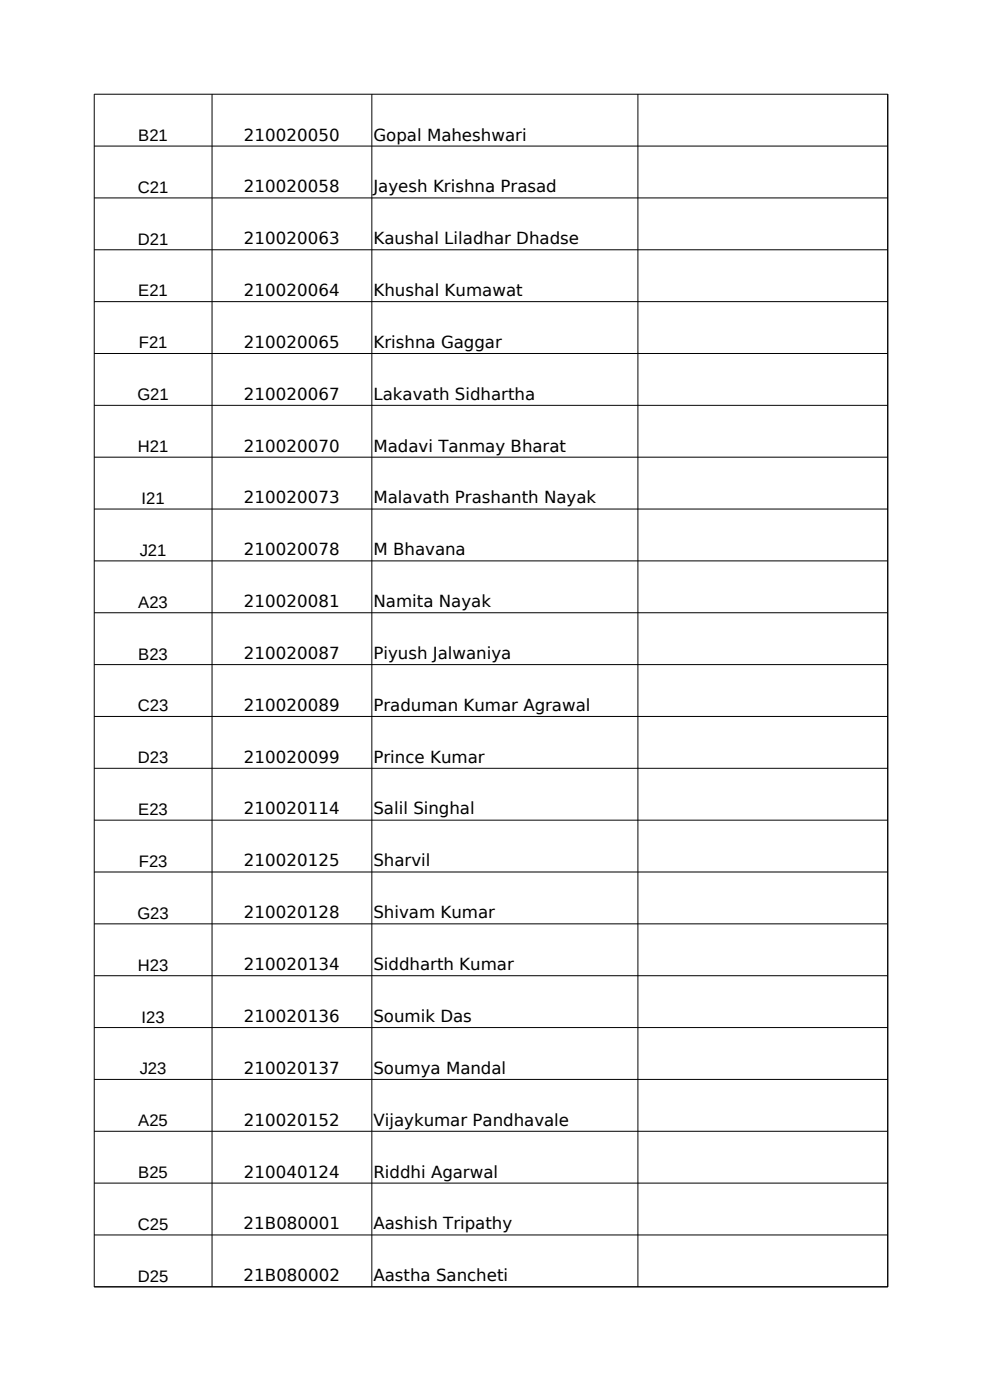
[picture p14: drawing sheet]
<svg xmlns="http://www.w3.org/2000/svg" width="210mm" height="297mm" viewBox="0 0 210 297" stroke-linecap="round" stroke-linejoin="round" font-family="sans-serif">
<defs><g id="words">
<g font-size="3.5">
<text x="29.3" y="29.9">B21</text>
<text x="51.8" y="29.8">210020050</text>
<text x="79.2" y="29.8">Gopal Maheshwari</text>
<text x="29.2" y="40.9">C21</text>
<text x="51.8" y="40.8">210020058</text>
<text x="79.2" y="40.8">Jayesh Krishna Prasad</text>
<text x="29.2" y="51.9">D21</text>
<text x="51.8" y="51.8">210020063</text>
<text x="79.2" y="51.8">Kaushal Liladhar Dhadse</text>
<text x="29.3" y="62.9">E21</text>
<text x="51.8" y="62.8">210020064</text>
<text x="79.2" y="62.8">Khushal Kumawat</text>
<text x="29.5" y="73.9">F21</text>
<text x="51.8" y="73.8">210020065</text>
<text x="79.2" y="73.8">Krishna Gaggar</text>
<text x="29.1" y="84.9">G21</text>
<text x="51.8" y="84.8">210020067</text>
<text x="79.2" y="84.8">Lakavath Sidhartha</text>
<text x="29.2" y="95.9">H21</text>
<text x="51.8" y="95.8">210020070</text>
<text x="79.2" y="95.8">Madavi Tanmay Bharat</text>
<text x="30" y="106.9">I21</text>
<text x="51.8" y="106.8">210020073</text>
<text x="79.2" y="106.8">Malavath Prashanth Nayak</text>
<text x="29.6" y="117.9">J21</text>
<text x="51.8" y="117.8">210020078</text>
<text x="79.2" y="117.8">M Bhavana</text>
<text x="29.3" y="128.9">A23</text>
<text x="51.8" y="128.8">210020081</text>
<text x="79.2" y="128.8">Namita Nayak</text>
<text x="29.3" y="139.9">B23</text>
<text x="51.8" y="139.8">210020087</text>
<text x="79.2" y="139.8">Piyush Jalwaniya</text>
<text x="29.2" y="150.9">C23</text>
<text x="51.8" y="150.8">210020089</text>
<text x="79.2" y="150.8">Praduman Kumar Agrawal</text>
<text x="29.2" y="161.9">D23</text>
<text x="51.8" y="161.8">210020099</text>
<text x="79.2" y="161.8">Prince Kumar</text>
<text x="29.3" y="172.9">E23</text>
<text x="51.8" y="172.8">210020114</text>
<text x="79.2" y="172.8">Salil Singhal</text>
<text x="29.5" y="183.9">F23</text>
<text x="51.8" y="183.8">210020125</text>
<text x="79.2" y="183.8">Sharvil</text>
<text x="29.1" y="194.9">G23</text>
<text x="51.8" y="194.8">210020128</text>
<text x="79.2" y="194.8">Shivam Kumar</text>
<text x="29.2" y="205.9">H23</text>
<text x="51.8" y="205.8">210020134</text>
<text x="79.2" y="205.8">Siddharth Kumar</text>
<text x="30" y="216.9">I23</text>
<text x="51.8" y="216.8">210020136</text>
<text x="79.2" y="216.8">Soumik Das</text>
<text x="29.6" y="227.9">J23</text>
<text x="51.8" y="227.8">210020137</text>
<text x="79.2" y="227.8">Soumya Mandal</text>
<text x="29.3" y="238.9">A25</text>
<text x="51.8" y="238.8">210020152</text>
<text x="79.2" y="238.8">Vijaykumar Pandhavale</text>
<text x="29.3" y="249.9">B25</text>
<text x="51.8" y="249.8">210040124</text>
<text x="79.2" y="249.8">Riddhi Agarwal</text>
<text x="29.2" y="260.9">C25</text>
<text x="51.7" y="260.8">21B080001</text>
<text x="79.2" y="260.8">Aashish Tripathy</text>
<text x="29.2" y="271.9">D25</text>
<text x="51.7" y="271.8">21B080002</text>
<text x="79.2" y="271.8">Aastha Sancheti</text>
</g>
</g></defs>
<g fill="none" stroke="#000" stroke-width=".21">
<path d="M20 20h168.3v253h-168.3zM45 20v253M78.9 20v253M135.3 20v253M20 31h168.3M20 42h168.3M20 53h168.3M20 64h168.3M20 75h168.3M20 86h168.3M20 97h168.3M20 108h168.3"/>
<path d="M20 119h168.3M20 130h168.3M20 141h168.3M20 152h168.3M20 163h168.3M20 174h168.3M20 185h168.3M20 196h168.3M20 207h168.3M20 218h168.3M20 229h168.3M20 240h168.3"/>
<path d="M20 251h168.3M20 262h168.3"/>
</g>
<use href="#words"/>
</svg>
